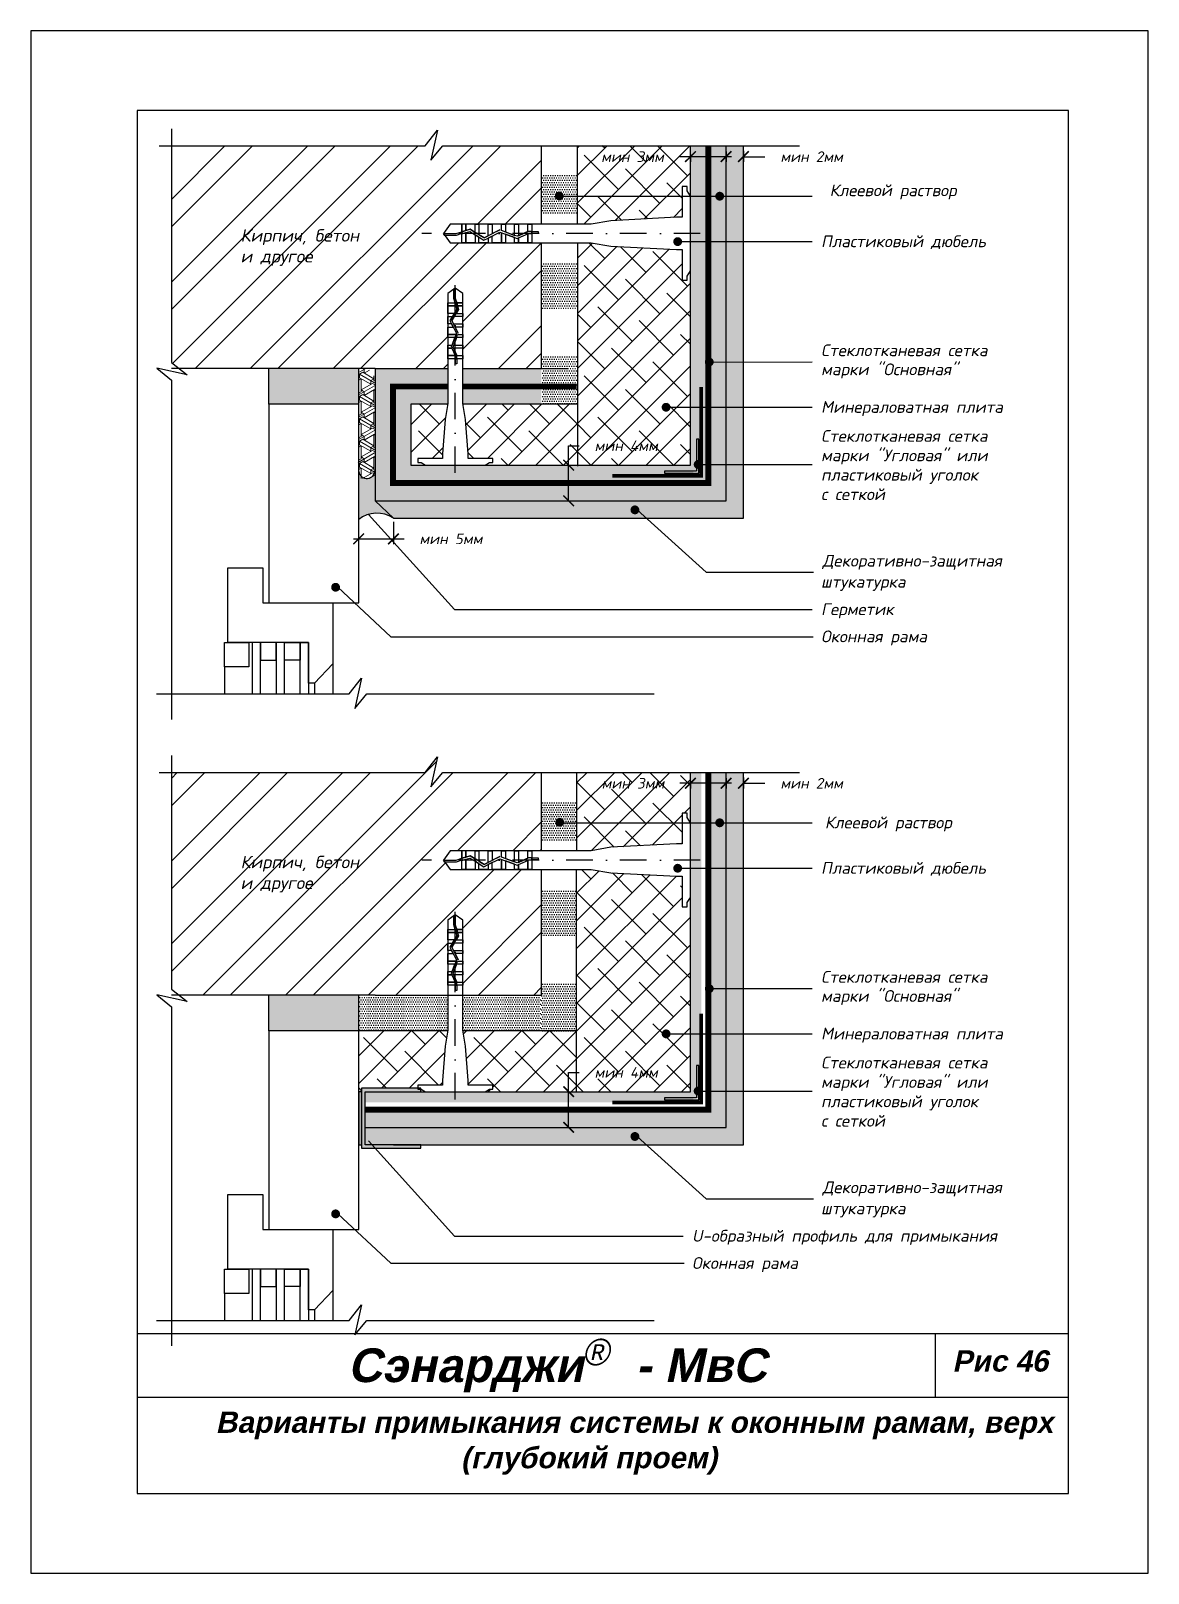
# Model space of a CAD drawing. Header units: inches. Extents: x 47 to 4151, y -1120 to 1902.
# Drawn here: x 1101.9 to 1311.9, y 274.6 to 564.6 of the extents above; entities that cross this region are included whole.
import ezdxf

# ---------------------------------------------------------------- set-up
doc = ezdxf.new("R2010")
doc.units = ezdxf.units.IN
doc.header["$LTSCALE"] = 10
doc.header["$MEASUREMENT"] = 0
doc.linetypes.add('DASHDOT', pattern=[1, 0.5, -0.25, 0, -0.25])
doc.linetypes.add('HIDDEN', pattern=[0.375, 0.25, -0.125])
doc.layers.add('dim', color=160, linetype='Continuous', lineweight=15)
doc.layers.add('Layer1', color=108, linetype='Continuous', lineweight=30)
for name, color, linetype in [('DUBEL', 142, 'Continuous'), ('hatch', 240, 'Continuous'), ('ndp', 242, 'Continuous'), ('ramka', 248, 'Continuous'), ('wind', 82, 'Continuous')]:
    doc.layers.add(name, color=color, linetype=linetype)
doc.layers.add('list', color=5, linetype='Continuous', plot=False)
doc.styles.add('ndp', font='ARIALBD.TTF', dxfattribs={"oblique": 12})
doc.styles.add('style2', font='romans.shx', dxfattribs={"oblique": 12})
doc.dimstyles.new('1', dxfattribs={"dimtxt": 2, "dimasz": 2, "dimexe": 1, "dimexo": 0.7, "dimgap": 2, "dimtad": 0, "dimtih": 1, "dimtoh": 1, "dimdec": 4, "dimzin": 0, "dimdsep": 46, "dimtxsty": 'style2', "dimblk": 'ARCHTICK', "dimcen": 1.5, "dimdle": 1, "dimadec": 0, "dimazin": 0, "dimtfac": 1, "dimtdec": 4, "dimtofl": 0, "dimtmove": 0, "dimatfit": 2, "dimldrblk": 'DOTSMALL', "dimfxl": 1, "dimtolj": 1, "dimtzin": 0, "dimarcsym": 0})
pattern_1 = [(0, (-59.78635, 1226.8149), (0.21875, 0.4375), [0, -0.4375])]
pattern_2 = [(50, (-59.7864, 1226.8149), (2.1035444, -0.1840363), [0.2199562, -2.4195183]), (355, (-59.7864, 1226.8149), (-0.406923, 2.205991), [0.175965, -1.9356146]), (100.4514, (-59.611, 1226.7996), (1.696623, 2.0219534), [0.186934, -2.056274]), (46.1842, (-59.7864, 1227.4014), (3.1299506, -0.485426), [0.329934, -3.6292774]), (96.6356, (-59.5255, 1227.361), (2.7411315, 2.8568436), [0.280401, -3.084411]), (351.1842, (-59.7864, 1227.4014), (2.741129, 2.856846), [0.2639474, -2.903422]), (21, (-59.493, 1227.2548), (1.7505788, -1.1807803), [0.2199562, -2.4195183]), (326, (-59.493, 1227.2548), (0.713583, 2.1266834), [0.175965, -1.9356146]), (71.4514, (-59.3472, 1227.1564), (2.4641624, 0.945901), [0.186934, -2.056274]), (37.5, (-59.78635, 1226.8149), (0.0356618, 0.97629425), [0, -1.9121526, 0, -1.9649421, 0, -1.9429465]), (7.5, (-59.7864, 1226.8149), (0.771517, 1.1567107), [0, -1.1203103, 0, -1.8681614, 0, -0.7405192]), (327.5, (-60.44036, 1226.8149), (1.56556743, -0.0661478), [0, -0.7331874, 0, -2.2875445, 0, -3.0353956]), (317.5, (-60.7336, 1226.8149), (1.7103389, 0.2935828), [0, -0.9531436, 0, -1.5191642, 0, -2.1555708])]
pattern_3 = [(45, (-205.641, -1.8365), (-2.592209, 2.592209), []), (135, (-205.641, -1.8365), (-7.776626, 2.592209), [9.164842, -5.498905])]

msp = doc.modelspace()

# ---------------------------------------------------------------- texts
at = {"layer": 'ndp', "oblique": 12}
for s, height, style, p in [('Клеевой раствор', 2.21386006, 'style2', (1251.982583, 533.516619)), ('Кирпич, бетон', 2.34619952, 'style2', (1141.259608, 524.972687)), ('Пластиковый дюбель', 2.21386006, 'style2', (1250.369179, 523.924499)), ('и другое', 2.3461995, 'style2', (1141.259608, 521.056547)), ('Стеклотканевая сетка', 2.21386006, 'style2', (1250.369179, 503.437795)), ('марки "Основная"', 2.21386006, 'style2', (1250.369179, 499.85345)), ('Минераловатная плита', 2.21386006, 'style2', (1250.369179, 492.78333)), ('Стеклотканевая сетка', 2.21386006, 'style2', (1250.369179, 487.33246)), ('марки "Угловая" или', 2.21386006, 'style2', (1250.369179, 483.681835)), ('пластиковый уголок', 2.21386006, 'style2', (1250.369179, 480.031209)), ('с сеткой', 2.2138601, 'style2', (1250.369179, 476.380583)), ('Декоративно-защитная', 2.21386006, 'style2', (1250.638338, 463.87193)), ('штукатурка', 2.2138601, 'style2', (1250.369179, 459.913829)), ('Герметик', 2.2138601, 'style2', (1250.369179, 454.757341)), ('Оконная рама', 2.21386006, 'style2', (1250.369179, 449.638955)), ('Клеевой раствор', 2.21386006, 'style2', (1251.093651, 414.659131)), ('Кирпич, бетон', 2.34619952, 'style2', (1141.259608, 407.15147)), ('Пластиковый дюбель', 2.21386006, 'style2', (1250.369179, 406.103282)), ('и другое', 2.3461995, 'style2', (1141.259608, 403.23533)), ('Стеклотканевая сетка', 2.21386006, 'style2', (1250.369179, 385.616578)), ('марки "Основная"', 2.21386006, 'style2', (1250.369179, 382.032233)), ('Минераловатная плита', 2.21386006, 'style2', (1250.369179, 374.962113)), ('Стеклотканевая сетка', 2.21386006, 'style2', (1250.369179, 369.511244)), ('марки "Угловая" или', 2.21386006, 'style2', (1250.369179, 365.860618)), ('пластиковый уголок', 2.21386006, 'style2', (1250.369179, 362.209992)), ('с сеткой', 2.2138601, 'style2', (1250.369179, 358.559366)), ('Декоративно-защитная', 2.21386006, 'style2', (1250.638338, 346.050714)), ('штукатурка', 2.2138601, 'style2', (1250.369179, 342.092612)), ('U-образный профиль для примыкания', 2.21386006, 'style2', (1226.116569, 336.936124)), ('Оконная рама', 2.21386006, 'style2', (1226.116569, 331.817738)), ('Сэнарджи    - МвС', 6.33260053, 'ndp', (1161.430429, 310.532706)), ('Рис 46', 4, 'ndp', (1275.05714, 312.510419)), ('Варианты примыкания системы к оконным рамам, верх', 4, 'ndp', (1136.589949, 300.992123)), ('(глубокий проем)', 4, 'ndp', (1182.663816, 294.330089))]:
    msp.add_text(s, height=height, dxfattribs=dict(at, style=style)).set_placement(p)
at = {"layer": 'ndp', "insert": (1205.493232, 318.67179), "char_height": 5, "attachment_point": 1, "style": 'style2'}
msp.add_mtext('{\\fCentury Gothic|b0|i0|c204|p32;®}', dxfattribs=at)

# ---------------------------------------------------------------- blocks, each defined once
blk = doc.blocks.new('_ArchTick')
at = {"layer": 'DUBEL', "color": 0, "const_width": 0.15}
blk.add_lwpolyline([(-0.5, -0.5), (0.5, 0.5)], dxfattribs=at)
blk = doc.blocks.new('*D93')
at = {"layer": 'Defpoints', "color": 0}
for p in [(1232.53, 542.61), (1225.83, 542.06), (1225.83, 540.95)]:
    blk.add_point(p, dxfattribs=at)
at = {"layer": 'dim', "color": 0, "lineweight": -2}
for p, q in [((1225.83, 540.95), (1223.83, 540.95)), ((1225.83, 541.36), (1225.83, 539.95)), ((1233.53, 540.95), (1225.83, 540.95)), ((1232.53, 541.91), (1232.53, 539.95))]:
    blk.add_line(p, q, dxfattribs=at)
at = {"layer": 'dim', "color": 0, "lineweight": -2, "xscale": 2, "yscale": 2, "zscale": 2, "rotation": 180}
blk.add_blockref('_ArchTick', (1225.83, 540.95), dxfattribs=at)
at = {"layer": 'dim', "color": 0, "lineweight": -2, "xscale": 2, "yscale": 2, "zscale": 2}
blk.add_blockref('_ArchTick', (1232.53, 540.95), dxfattribs=at)
at = {"layer": 'dim', "color": 0, "insert": (1214.94, 540.95), "char_height": 2, "attachment_point": 5, "style": 'style2'}
blk.add_mtext('\\A1;{\\fRomanS|b0|i0|c204|p2;мин }3{\\fRomanS|b0|i0|c204|p2;мм}', dxfattribs=at)
blk = doc.blocks.new('_DotSmall')
at = {"layer": 'DUBEL', "color": 0, "const_width": 0.5}
blk.add_lwpolyline([(-0.0625, 0, 1), (0.0625, 0, 1)], format="xyb", close=True, dxfattribs=at)
blk = doc.blocks.new('*D78')
at = {"layer": 'Defpoints', "color": 0}
for p in [(1232.53, 542.61), (1235.79, 542.72), (1235.79, 540.95)]:
    blk.add_point(p, dxfattribs=at)
at = {"layer": 'dim', "color": 0, "lineweight": -2}
for p, q in [((1232.53, 540.95), (1230.53, 540.95)), ((1232.53, 541.91), (1232.53, 539.95)), ((1235.79, 542.02), (1235.79, 539.95)), ((1235.79, 540.95), (1239.79, 540.95))]:
    blk.add_line(p, q, dxfattribs=at)
at = {"layer": 'dim', "color": 0, "lineweight": -2, "xscale": 2, "yscale": 2, "zscale": 2}
blk.add_blockref('_ArchTick', (1232.53, 540.95), dxfattribs=at)
at = {"layer": 'dim', "color": 0, "lineweight": -2, "xscale": 2, "yscale": 2, "zscale": 2, "rotation": 180}
blk.add_blockref('_ArchTick', (1235.79, 540.95), dxfattribs=at)
at = {"layer": 'dim', "color": 0, "insert": (1248.61, 540.95), "char_height": 2, "attachment_point": 5, "style": 'style2'}
blk.add_mtext('\\A1;{\\fRomanS|b0|i0|c204|p2;мин 2мм}', dxfattribs=at)
blk = doc.blocks.new('*D79')
at = {"layer": 'Defpoints', "color": 0}
for p in [(1169.99, 472.99), (1163.47, 468.48), (1169.99, 469.09)]:
    blk.add_point(p, dxfattribs=at)
at = {"layer": 'dim', "color": 0, "lineweight": -2}
for p, q in [((1163.47, 469.18), (1163.47, 470.09)), ((1169.99, 472.29), (1169.99, 468.09)), ((1162.47, 469.09), (1169.99, 469.09)), ((1169.99, 469.09), (1171.99, 469.09))]:
    blk.add_line(p, q, dxfattribs=at)
at = {"layer": 'dim', "color": 0, "lineweight": -2, "xscale": 2, "yscale": 2, "zscale": 2, "rotation": 180}
blk.add_blockref('_ArchTick', (1163.47, 469.09), dxfattribs=at)
at = {"layer": 'dim', "color": 0, "lineweight": -2, "xscale": 2, "yscale": 2, "zscale": 2}
blk.add_blockref('_ArchTick', (1169.99, 469.09), dxfattribs=at)
at = {"layer": 'dim', "color": 0, "insert": (1180.81, 469.09), "char_height": 2, "attachment_point": 5, "style": 'style2'}
blk.add_mtext('\\A1;{\\fRomanS|b0|i0|c204|p2;мин 5мм}', dxfattribs=at)
blk = doc.blocks.new('*D80')
at = {"layer": 'Defpoints', "color": 0}
for p in [(1225.83, 424.24), (1232.53, 424.79), (1225.83, 423.13)]:
    blk.add_point(p, dxfattribs=at)
at = {"layer": 'dim', "color": 0, "lineweight": -2}
for p, q in [((1225.83, 423.54), (1225.83, 422.13)), ((1232.53, 424.09), (1232.53, 422.13)), ((1225.83, 423.13), (1223.83, 423.13)), ((1233.53, 423.13), (1225.83, 423.13))]:
    blk.add_line(p, q, dxfattribs=at)
at = {"layer": 'dim', "color": 0, "lineweight": -2, "xscale": 2, "yscale": 2, "zscale": 2, "rotation": 180}
blk.add_blockref('_ArchTick', (1225.83, 423.13), dxfattribs=at)
at = {"layer": 'dim', "color": 0, "lineweight": -2, "xscale": 2, "yscale": 2, "zscale": 2}
blk.add_blockref('_ArchTick', (1232.53, 423.13), dxfattribs=at)
at = {"layer": 'dim', "color": 0, "insert": (1215.02, 423.13), "char_height": 2, "attachment_point": 5, "style": 'style2'}
blk.add_mtext('\\A1;{\\fRomanS|b0|i0|c204|p2;мин 3мм}', dxfattribs=at)
blk = doc.blocks.new('*D81')
at = {"layer": 'Defpoints', "color": 0}
for p in [(1232.53, 424.79), (1235.79, 424.9), (1235.79, 423.13)]:
    blk.add_point(p, dxfattribs=at)
at = {"layer": 'dim', "color": 0, "lineweight": -2}
for p, q in [((1232.53, 424.09), (1232.53, 422.13)), ((1235.79, 424.2), (1235.79, 422.13)), ((1232.53, 423.13), (1230.53, 423.13)), ((1235.79, 423.13), (1239.79, 423.13))]:
    blk.add_line(p, q, dxfattribs=at)
at = {"layer": 'dim', "color": 0, "lineweight": -2, "xscale": 2, "yscale": 2, "zscale": 2}
blk.add_blockref('_ArchTick', (1232.53, 423.13), dxfattribs=at)
at = {"layer": 'dim', "color": 0, "lineweight": -2, "xscale": 2, "yscale": 2, "zscale": 2, "rotation": 180}
blk.add_blockref('_ArchTick', (1235.79, 423.13), dxfattribs=at)
at = {"layer": 'dim', "color": 0, "insert": (1248.61, 423.13), "char_height": 2, "attachment_point": 5, "style": 'style2'}
blk.add_mtext('\\A1;{\\fRomanS|b0|i0|c204|p2;мин 2мм}', dxfattribs=at)
blk = doc.blocks.new('*D94')
at = {"layer": 'Defpoints', "color": 0}
for p in [(1173.26, 482.95), (1166.56, 476.25), (1202.93, 476.25)]:
    blk.add_point(p, dxfattribs=at)
at = {"layer": 'dim', "color": 0, "lineweight": -2}
for p, q in [((1202.93, 482.95), (1202.93, 486.59)), ((1202.93, 486.59), (1204.93, 486.59)), ((1173.96, 482.95), (1203.93, 482.95)), ((1202.93, 476.25), (1202.93, 483.95)), ((1167.26, 476.25), (1203.93, 476.25))]:
    blk.add_line(p, q, dxfattribs=at)
at = {"layer": 'dim', "color": 0, "lineweight": -2, "xscale": 2, "yscale": 2, "zscale": 2}
for p, rotation in [((1202.93, 482.95), 90), ((1202.93, 476.25), 270)]:
    blk.add_blockref('_ArchTick', p, dxfattribs=dict(at, rotation=rotation))
at = {"layer": 'dim', "color": 0, "insert": (1213.75, 486.59), "char_height": 2, "attachment_point": 5, "style": 'style2'}
blk.add_mtext('\\A1;{\\fRomanS|b0|i0|c204|p2;мин 4мм}', dxfattribs=at)
blk = doc.blocks.new('*D82')
at = {"layer": 'Defpoints', "color": 0}
for p in [(1173.26, 365.13), (1166.56, 358.43), (1202.93, 358.43)]:
    blk.add_point(p, dxfattribs=at)
at = {"layer": 'dim', "color": 0, "lineweight": -2}
for p, q in [((1202.93, 365.13), (1202.93, 368.77)), ((1202.93, 368.77), (1204.93, 368.77)), ((1202.93, 358.43), (1202.93, 366.13)), ((1173.96, 365.13), (1203.93, 365.13)), ((1167.26, 358.43), (1203.93, 358.43))]:
    blk.add_line(p, q, dxfattribs=at)
at = {"layer": 'dim', "color": 0, "lineweight": -2, "xscale": 2, "yscale": 2, "zscale": 2}
for p, rotation in [((1202.93, 365.13), 90), ((1202.93, 358.43), 270)]:
    blk.add_blockref('_ArchTick', p, dxfattribs=dict(at, rotation=rotation))
at = {"layer": 'dim', "color": 0, "insert": (1213.75, 368.77), "char_height": 2, "attachment_point": 5, "style": 'style2'}
blk.add_mtext('\\A1;{\\fRomanS|b0|i0|c204|p2;мин 4мм}', dxfattribs=at)

# ---------------------------------------------------------------- dimensions: what is measured, and where the dimension line sits
at = {"layer": 'dim'}
for base, p1, p2, text, picture, middle in [((1225.834858, 540.953752), (1232.533056, 542.60702), (1225.834858, 542.056529), '{\\fRomanS|b0|i0|c204|p2;мин }3{\\fRomanS|b0|i0|c204|p2;мм}', '*D93', (1214.936109, 540.953752)), ((1235.793602, 540.953752), (1232.533056, 542.60702), (1235.793602, 542.717238), '{\\fRomanS|b0|i0|c204|p2;мин 2мм}', '*D78', (1248.613223, 540.953752)), ((1169.986992, 469.094706), (1163.474896, 468.477921), (1169.986992, 472.989192), '{\\fRomanS|b0|i0|c204|p2;мин 5мм}', '*D79', (1180.806612, 469.094706)), ((1225.834858, 423.132535), (1232.533056, 424.785803), (1225.834858, 424.235312), '{\\fRomanS|b0|i0|c204|p2;мин 3мм}', '*D80', (1215.015237, 423.132535)), ((1235.793602, 423.132535), (1232.533056, 424.785803), (1235.793602, 424.896021), '{\\fRomanS|b0|i0|c204|p2;мин 2мм}', '*D81', (1248.613223, 423.132535))]:
    dim = msp.add_linear_dim(base=base, p1=p1, p2=p2, text=text, dimstyle='1', dxfattribs=at)
    dim.commit()
    dim.dimension.update_dxf_attribs({"geometry": picture, "text_midpoint": middle})
for base, p1, p2, picture, middle in [((1202.932396, 476.249739), (1173.257873, 482.947937), (1166.559675, 476.249739), '*D94', (1213.752017, 486.586594)), ((1202.932396, 358.428522), (1173.257873, 365.12672), (1166.559675, 358.428522), '*D82', (1213.752017, 368.765377))]:
    dim = msp.add_linear_dim(base=base, p1=p1, p2=p2, angle=90, text='{\\fRomanS|b0|i0|c204|p2;мин 4мм}', dimstyle='1', dxfattribs=at)
    dim.commit()
    dim.dimension.update_dxf_attribs({"geometry": picture, "text_midpoint": middle, "dimtype": 160})

# ---------------------------------------------------------------- hatches: boundary and pattern name
at = {"layer": 'dim'}
h = msp.add_hatch(dxfattribs=at)
h.set_pattern_fill('ESCHER', color=1, scale=3.5, angle=90, style=0)
h.set_pattern_definition([(150, (2680.0674, -493.0486), (9e-10, -4.2), [3.85, -0.35]), (270, (2680.0674, -493.0486), (3.637307, 2.1), [3.85, -0.35]), (30, (2680.0674, -493.0486), (9e-10, 4.2), [3.85, -0.35]), (150, (2680.0674, -492.6986), (9e-10, -4.2), [0.7, -3.5]), (30, (2680.0674, -492.6986), (9e-10, 4.2), [0.7, -3.5]), (150, (2679.7642, -493.2236), (9e-10, -4.2), [0.7, -3.5]), (270, (2679.7642, -493.2236), (3.637307, 2.1), [0.7, -3.5]), (30, (2680.3705, -493.2236), (9e-10, 4.2), [0.7, -3.5]), (270, (2680.3705, -493.2236), (3.637307, 2.1), [0.7, -3.5]), (150, (2680.0674, -494.4486), (9e-10, -4.2), [0.7, -3.5]), (30, (2680.0674, -494.4486), (9e-10, 4.2), [0.7, -3.5]), (150, (2681.2798, -492.3486), (9e-10, -4.2), [0.7, -3.5]), (270, (2681.2798, -492.3486), (3.637307, 2.1), [0.7, -3.5]), (30, (2678.855, -492.3486), (9e-10, 4.2), [0.7, -3.5]), (270, (2678.855, -492.3486), (3.637307, 2.1), [0.7, -3.5]), (90, (2679.461, -492.3486), (-3.637307, -2.1), [2.45, -1.75]), (90, (2680.6736, -492.3486), (-3.637307, -2.1), [2.45, -1.75]), (210, (2679.158, -492.8736), (-9e-10, -4.2), [2.45, -1.75]), (210, (2679.7642, -493.9236), (-9e-10, -4.2), [2.45, -1.75]), (330, (2680.3705, -493.9236), (3.637307, 2.1), [2.45, -1.75]), (330, (2680.9767, -492.8736), (3.637307, 2.1), [2.45, -1.75])])
h.paths.add_polyline_path([(1164.444422, 501.044442, 0.1245542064), (1163.787506, 500.657899), (1163.352579, 499.732373), (1163.348392, 480.467069), (1166.433171, 480.467069), (1166.433171, 499.527762), (1165.973002, 500.619942), (1164.971077, 501.044442)])
h = msp.add_hatch(color=1, dxfattribs=at)
h.paths.add_polyline_path([(1164.690317, 365.12672), (1175.175614, 365.12672), (1175.175614, 365.602072), (1174.591079, 365.602072), (1174.591079, 365.791665), (1164.025372, 365.791665), (1164.025372, 354.50303), (1166.581653, 354.50303), (1165.981578, 355.167975), (1164.690317, 355.167975)])
h.paths.add_polyline_path([(1175.175614, 355.167975), (1165.981578, 355.167975), (1166.581653, 354.50303), (1175.175614, 354.50303)], flags=17)
at = {"layer": 'hatch'}
h = msp.add_hatch(dxfattribs=at)
h.set_pattern_fill('ANSI32', color=256, scale=29.327494, style=0)
h.set_pattern_definition([(45, (-59.786, 1226.815), (-7.77663, 7.77663), []), (45, (-54.602, 1226.815), (-7.77663, 7.77663), [])])
h.paths.add_polyline_path([(1180.226651, 513.469483), (1180.226651, 515.22589), (1181.632869, 516.239466), (1183.039087, 515.22589), (1183.039087, 513.469483), (1183.039087, 512.881267), (1183.039087, 510.898039), (1183.039087, 508.914812), (1183.039087, 506.931584), (1183.039087, 504.948357), (1183.039087, 502.965129), (1183.039087, 501.092735), (1197.798396, 501.092735), (1197.798396, 524.755716), (1195.999501, 524.755716), (1195.264231, 524.755716), (1192.785197, 524.755716), (1190.306162, 524.755716), (1188.562398, 524.755716), (1186.083363, 524.755716), (1182.869058, 524.755716), (1180.67355, 524.755716), (1179.40658, 526.513488), (1180.67355, 528.271261), (1182.869058, 528.271261), (1183.604329, 528.271261), (1186.083363, 528.271261), (1188.562398, 528.271261), (1191.041432, 528.271261), (1193.520467, 528.271261), (1195.999501, 528.271261), (1197.798396, 528.271261), (1197.798396, 542.987813), (1179.264217, 542.987813), (1177.026029, 540.26428), (1178.264177, 545.9268), (1175.947906, 542.987813), (1128.265845, 542.987813), (1128.265845, 502.236877), (1129.717583, 501.092735), (1166.559675, 501.092735), (1180.226651, 501.092735), (1180.226651, 502.965129), (1180.226651, 503.553345), (1180.226651, 505.536573), (1180.226651, 507.5198), (1180.226651, 508.914812), (1180.226651, 510.898039)])
h.paths.add_polyline_path([(1180.226651, 395.648266), (1180.226651, 397.404673), (1181.632869, 398.418249), (1183.039087, 397.404673), (1183.039087, 395.648266), (1183.039087, 395.06005), (1183.039087, 393.076823), (1183.039087, 391.093595), (1183.039087, 389.110367), (1183.039087, 387.12714), (1183.039087, 385.143912), (1183.039087, 383.271518), (1197.798396, 383.271518), (1197.798396, 406.934499), (1195.999501, 406.934499), (1195.264231, 406.934499), (1192.785197, 406.934499), (1190.306162, 406.934499), (1188.562398, 406.934499), (1186.083363, 406.934499), (1182.869058, 406.934499), (1180.67355, 406.934499), (1179.40658, 408.692272), (1180.67355, 410.450044), (1182.869058, 410.450044), (1183.604329, 410.450044), (1186.083363, 410.450044), (1188.562398, 410.450044), (1191.041432, 410.450044), (1193.520467, 410.450044), (1195.999501, 410.450044), (1197.798396, 410.450044), (1197.798396, 425.166596), (1179.264217, 425.166596), (1177.026029, 422.443063), (1178.264177, 428.105583), (1175.947906, 425.166596), (1128.265845, 425.166596), (1128.265845, 384.41566), (1129.717583, 383.271518), (1166.559675, 383.271518), (1180.226651, 383.271518), (1180.226651, 385.143912), (1180.226651, 385.732128), (1180.226651, 387.715356), (1180.226651, 389.698583), (1180.226651, 391.093595), (1180.226651, 393.076823)])
h.paths.add_polyline_path([(1140.829045, 519.812606), (1157.866923, 519.563256), (1158.614973, 523.082555), (1141.577095, 523.331905)], flags=24)
h.paths.add_polyline_path([(1140.59197, 523.574787), (1169.416707, 523.24232), (1170.414107, 527.934719), (1141.58937, 528.267186)], flags=24)
h.paths.add_polyline_path([(1140.829045, 401.991389), (1157.866923, 401.742039), (1158.614973, 405.261338), (1141.577095, 405.510688)], flags=24)
h.paths.add_polyline_path([(1140.59197, 405.75357), (1169.416707, 405.421103), (1170.414107, 410.113502), (1141.58937, 410.445969)], flags=24)
h = msp.add_hatch(dxfattribs=at)
h.set_pattern_fill('DOTS', color=256, scale=7, style=0)
h.set_pattern_definition(pattern_1)
h.paths.add_polyline_path([(1232.533056, 542.987813), (1229.183957, 542.987813), (1229.183957, 479.598838), (1169.908774, 479.598838), (1169.908774, 497.743636), (1180.226651, 497.743636), (1180.226651, 501.092735), (1166.559675, 501.092735), (1166.559675, 482.032042, -0.0081524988), (1166.559675, 481.981383), (1166.559675, 476.249739), (1232.533056, 476.249739)])
h.paths.add_polyline_path([(1180.226651, 497.743636), (1169.908774, 497.743636), (1169.908774, 479.598838), (1229.183957, 479.598838), (1229.183957, 542.987813), (1225.834858, 542.987813), (1225.834858, 505.377911), (1225.834858, 482.947937), (1173.257873, 482.947937), (1173.257873, 494.394537), (1180.203704, 494.394537), (1180.226651, 494.529141)], flags=16)
h.paths.add_polyline_path([(1220.921396, 481.793518), (1226.989276, 481.793518), (1226.989276, 487.861399), (1227.374082, 487.861399), (1227.374082, 481.408712), (1220.921396, 481.408712)], flags=0)
h.paths.add_polyline_path([(1197.798396, 497.743636), (1183.039087, 497.743636), (1183.039087, 494.529141), (1183.062035, 494.394537), (1197.798396, 494.394537)], flags=16)
h.paths.add_polyline_path([(1197.798396, 501.092735), (1183.039087, 501.092735), (1183.039087, 497.743636), (1197.798396, 497.743636)], flags=16)
h = msp.add_hatch(dxfattribs=at)
h.set_pattern_fill('AR-CONC', color=256, scale=0.293275, style=0)
h.set_pattern_definition(pattern_2)
h.paths.add_polyline_path([(1235.793602, 542.987813), (1232.533056, 542.987813), (1232.533056, 476.249739), (1166.559675, 476.249739), (1169.986992, 472.989192), (1235.793602, 472.989192)])
at = {"layer": 'hatch', "lineweight": -2}
h = msp.add_hatch(dxfattribs=at)
h.set_pattern_fill('ANSI38', color=1, scale=29.327494, style=0)
h.set_pattern_definition(pattern_3)
h.paths.add_polyline_path([(1224.277386, 535.315726), (1225.240667, 535.315726), (1225.240667, 534.521569), (1225.834858, 533.538183), (1225.834858, 542.987813), (1204.560189, 542.987813), (1204.560189, 528.271261), (1207.146201, 528.271261), (1210.885333, 528.908712), (1223.205375, 529.551625), (1224.277386, 529.551625)])
h.paths.add_polyline_path([(1225.834858, 519.488794), (1225.240667, 518.505408), (1225.240667, 517.711251), (1224.277386, 517.711251), (1224.277386, 523.475352), (1223.205375, 523.475352), (1210.885333, 524.118265), (1207.146201, 524.755716), (1204.587893, 524.755716), (1204.587893, 482.947937), (1225.834858, 482.947937), (1225.834858, 493.833566), (1221.665951, 493.833566, -1), (1220.835753, 493.833566, -1), (1221.665951, 493.833566), (1225.834858, 493.833566), (1225.834858, 505.377911)])
h.paths.add_polyline_path([(1208.53736, 542.462951), (1223.334858, 542.462951), (1223.334858, 539.444554), (1208.53736, 539.444554)], flags=24)
h.paths.add_polyline_path([(1206.432396, 488.095792), (1221.071637, 488.095792), (1221.071637, 485.077395), (1206.432396, 485.077395)], flags=24)
h = msp.add_hatch(dxfattribs=at)
h.set_pattern_fill('DOTS', color=1, scale=7, angle=180, style=0)
h.set_pattern_definition([(180, (-205.4655, 116.1057), (-0.21875, -0.4375), [0, -0.4375])])
h.paths.add_polyline_path([(1204.538535, 503.578756), (1197.973814, 503.578756), (1197.973814, 501.213751), (1197.833695, 501.213751), (1197.833695, 494.515553), (1204.538535, 494.515553)])
h.paths.add_polyline_path([(1204.538535, 520.900062), (1197.973814, 520.900062), (1197.973814, 512.46534), (1204.538535, 512.46534)])
h.paths.add_polyline_path([(1204.607755, 537.603384), (1197.973814, 537.603384), (1197.973814, 530.072379), (1204.607755, 530.072379)])
at = {"layer": 'hatch'}
h = msp.add_hatch(dxfattribs=at)
h.set_pattern_fill('ESCHER', color=256, scale=3.5, style=0)
h.set_pattern_definition([(60, (-59.7864, 1226.815), (-4.2, -9e-10), [3.85, -0.35]), (180, (-59.7864, 1226.815), (2.1, -3.637307), [3.85, -0.35]), (300, (-59.7864, 1226.815), (4.2, -9e-10), [3.85, -0.35]), (60, (-59.4364, 1226.815), (-4.2, -9e-10), [0.7, -3.5]), (300, (-59.4364, 1226.815), (4.2, -9e-10), [0.7, -3.5]), (60, (-59.9614, 1227.118), (-4.2, -9e-10), [0.7, -3.5]), (180, (-59.9614, 1227.118), (2.1, -3.637307), [0.7, -3.5]), (300, (-59.9614, 1226.5118), (4.2, -9e-10), [0.7, -3.5]), (180, (-59.9614, 1226.5118), (2.1, -3.637307), [0.7, -3.5]), (60, (-61.1864, 1226.815), (-4.2, -9e-10), [0.7, -3.5]), (300, (-61.1864, 1226.815), (4.2, -9e-10), [0.7, -3.5]), (60, (-59.0864, 1225.6025), (-4.2, -9e-10), [0.7, -3.5]), (180, (-59.0864, 1225.6025), (2.1, -3.637307), [0.7, -3.5]), (300, (-59.0864, 1228.0273), (4.2, -9e-10), [0.7, -3.5]), (180, (-59.0864, 1228.0273), (2.1, -3.637307), [0.7, -3.5]), (0, (-59.0864, 1227.421), (-2.1, 3.637307), [2.45, -1.75]), (0, (-59.0864, 1226.2087), (-2.1, 3.637307), [2.45, -1.75]), (120, (-59.6114, 1227.7242), (-4.2, 9e-10), [2.45, -1.75]), (120, (-60.6614, 1227.118), (-4.2, 9e-10), [2.45, -1.75]), (240, (-60.6614, 1226.5118), (2.1, -3.637307), [2.45, -1.75]), (240, (-59.6114, 1225.9056), (2.1, -3.637307), [2.45, -1.75])])
h.paths.add_polyline_path([(1163.474896, 501.092735), (1146.592447, 501.092735), (1146.592447, 494.394537), (1155.033671, 494.394537), (1163.474896, 494.394537)])
h.paths.add_polyline_path([(1163.474896, 383.271518), (1146.592447, 383.271518), (1146.592447, 376.57332), (1155.033671, 376.57332), (1163.474896, 376.57332)])
at = {"layer": 'hatch', "lineweight": -2}
h = msp.add_hatch(dxfattribs=at)
h.set_pattern_fill('ANSI38', color=1, scale=29.327494, style=0)
h.set_pattern_definition(pattern_3)
h.paths.add_polyline_path([(1204.587893, 494.394537), (1183.062035, 494.394537), (1183.549048, 491.537836), (1184.063379, 485.051523), (1184.063379, 484.193914), (1188.674659, 484.193914), (1188.674659, 483.423289), (1188.039334, 483.423289), (1187.252625, 482.947937), (1204.587893, 482.947937)])
h.paths.add_polyline_path([(1179.71669, 491.537836), (1180.203704, 494.394537), (1173.257873, 494.394537), (1173.257873, 482.947937), (1176.013113, 482.947937), (1175.226405, 483.423289), (1174.591079, 483.423289), (1174.591079, 484.193914), (1179.20236, 484.193914), (1179.20236, 485.051523)])
at = {"layer": 'hatch'}
msp.add_hatch(color=256, dxfattribs=at).paths.add_polyline_path([(1163.474896, 472.723124, -0.3259064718), (1169.986992, 472.989192), (1166.559675, 476.249739), (1166.559675, 481.981383, -0.9112596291), (1163.474896, 481.744969)])
h = msp.add_hatch(dxfattribs=at)
h.set_pattern_fill('DOTS', color=256, scale=7, style=0)
h.set_pattern_definition(pattern_1)
h.paths.add_polyline_path([(1232.533056, 425.166596), (1229.183957, 425.166596), (1229.183957, 361.777621), (1164.690317, 361.777621), (1164.690317, 358.428522), (1232.533056, 358.428522)])
h.paths.add_polyline_path([(1227.849564, 425.166596), (1225.834858, 425.166596), (1225.834858, 387.556694), (1225.834858, 365.12672), (1173.257873, 365.12672), (1164.690317, 365.12672), (1164.690317, 363.112014), (1211.123613, 363.112014), (1227.849564, 363.112014), (1227.849564, 379.837965)], flags=17)
h.paths.add_polyline_path([(1227.374082, 370.040182), (1227.374082, 363.587495), (1220.921396, 363.587495), (1220.921396, 363.972301), (1226.989276, 363.972301), (1226.989276, 370.040182)], flags=16)
h = msp.add_hatch(dxfattribs=at)
h.set_pattern_fill('AR-CONC', color=256, scale=0.293275, style=0)
h.set_pattern_definition(pattern_2)
h.paths.add_polyline_path([(1235.793602, 425.166596), (1232.533056, 425.166596), (1232.533056, 358.428522), (1164.690317, 358.428522), (1164.690317, 355.167975), (1175.175614, 355.167975), (1235.793602, 355.167975)])
at = {"layer": 'hatch', "lineweight": -2}
h = msp.add_hatch(dxfattribs=at)
h.set_pattern_fill('ANSI38', color=1, scale=29.327494, style=0)
h.set_pattern_definition(pattern_3)
h.paths.add_polyline_path([(1224.277386, 417.494509), (1225.240667, 417.494509), (1225.240667, 416.700352), (1225.834858, 415.716966), (1225.834858, 425.166596), (1204.432337, 425.166596), (1204.432337, 410.450044), (1207.146201, 410.450044), (1210.885333, 411.087495), (1223.205375, 411.730409), (1224.277386, 411.730409)])
h.paths.add_polyline_path([(1208.695616, 424.641734), (1223.334858, 424.641734), (1223.334858, 421.623337), (1208.695616, 421.623337)], flags=24)
h = msp.add_hatch(dxfattribs=at)
h.set_pattern_fill('DOTS', color=1, scale=7, angle=180, style=0)
h.set_pattern_definition([(180, (-205.64094, -1.83652), (-0.21875, -0.4375), [0, -0.4375])])
h.paths.add_polyline_path([(1204.363116, 385.636524), (1197.798396, 385.636524), (1197.798396, 383.271518), (1197.658276, 383.271518), (1197.658276, 376.57332), (1204.363116, 376.57332)])
h.paths.add_polyline_path([(1204.363116, 402.95783), (1197.798396, 402.95783), (1197.798396, 394.523108), (1204.363116, 394.523108)])
h.paths.add_polyline_path([(1204.432337, 419.661152), (1197.798396, 419.661152), (1197.798396, 412.130147), (1204.432337, 412.130147)])
h = msp.add_hatch(dxfattribs=at)
h.set_pattern_fill('ANSI38', color=1, scale=29.327494, style=0)
h.set_pattern_definition(pattern_3)
h.paths.add_polyline_path([(1180.203704, 376.57332), (1163.474896, 376.57332), (1163.474896, 365.12672), (1164.025372, 365.12672), (1164.025372, 365.791665), (1174.591079, 365.791665), (1174.591079, 366.372697), (1179.20236, 366.372697), (1179.20236, 367.230306), (1179.71669, 373.716619)])
h.paths.add_polyline_path([(1204.363116, 376.57332), (1183.062035, 376.57332), (1183.549048, 373.716619), (1184.063379, 367.230306), (1184.063379, 366.372697), (1188.674659, 366.372697), (1188.674659, 365.602072), (1188.039334, 365.602072), (1187.252625, 365.12672), (1204.363116, 365.12672)])
h.paths.add_polyline_path([(1225.834858, 376.012349), (1221.665951, 376.012349, -1), (1220.835753, 376.012349, -1), (1221.665951, 376.012349), (1225.834858, 376.012349), (1225.834858, 387.556694), (1225.834858, 401.667577), (1225.240667, 400.684191), (1225.240667, 399.890034), (1224.277386, 399.890034), (1224.277386, 405.654135), (1223.205375, 405.654135), (1210.885333, 406.297048), (1207.146201, 406.934499), (1204.363116, 406.934499), (1204.363116, 365.12672), (1225.834858, 365.12672)])
h.paths.add_polyline_path([(1206.432396, 370.274575), (1221.071637, 370.274575), (1221.071637, 367.256178), (1206.432396, 367.256178)], flags=24)
at = {"layer": 'hatch'}
h = msp.add_hatch(dxfattribs=at)
h.set_pattern_fill('DOTS', color=256, scale=7, style=0)
h.set_pattern_definition(pattern_1)
h.paths.add_polyline_path([(1197.798396, 376.57332), (1197.798396, 383.271518), (1183.039087, 383.271518), (1183.039087, 376.707924), (1183.062035, 376.57332)])
h.paths.add_polyline_path([(1180.203704, 376.57332), (1180.226651, 376.707924), (1180.226651, 383.271518), (1166.559675, 383.271518), (1163.474896, 383.271518), (1163.474896, 376.57332)])
at = {"layer": 'Layer1'}
h = msp.add_hatch(color=256, dxfattribs=at)
h.paths.add_polyline_path([(1226.375476, 481.611108, 0.1280229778), (1226.428162, 481.408712), (1220.921396, 481.408712), (1220.921396, 481.793518), (1226.417703, 481.793518, 0.1142364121)])
h.paths.add_polyline_path([(1227.374082, 481.408712), (1227.249642, 481.408712), (1227.170397, 481.44365, 0.104186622), (1227.205673, 481.611108, 0.2745093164), (1226.989276, 481.975559), (1226.989276, 487.861399), (1227.374082, 487.861399)])
h = msp.add_hatch(color=256, dxfattribs=at)
h.paths.add_polyline_path([(1226.375476, 363.789891, 0.1280229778), (1226.428162, 363.587495), (1220.921396, 363.587495), (1220.921396, 363.972301), (1226.417703, 363.972301, 0.1142364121)])
h.paths.add_polyline_path([(1227.374082, 363.587495), (1227.249642, 363.587495), (1227.170397, 363.622433, 0.104186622), (1227.205673, 363.789891, 0.2745093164), (1226.989276, 364.154342), (1226.989276, 370.040182), (1227.374082, 370.040182)])

# ---------------------------------------------------------------- linework, layer by layer
at = {"layer": 'DUBEL', "linetype": 'DASHDOT'}
for p, q in [((1227.677506, 526.513488), (1175.337285, 526.513488)), ((1181.632869, 481.473818), (1181.632869, 517.733838)), ((1227.677506, 408.692272), (1175.337285, 408.692272)), ((1181.632869, 363.652602), (1181.632869, 399.912621))]:
    msp.add_line(p, q, dxfattribs=at)
at = {"layer": 'DUBEL', "linetype": 'HIDDEN'}
for points in [[(1180.226651, 497.743636, 1.10693, 1.10693, 0), (1169.908774, 497.743636, 1.10693, 1.10693, 0), (1169.908774, 497.743636, 1.10693, 1.10693, 0), (1169.908774, 479.598838, 1.10693, 1.10693, 0), (1229.183957, 479.598838, 1.10693, 1.10693, 0), (1229.183957, 479.598838, 1.10693, 1.10693, 0), (1229.183957, 479.598838, 1.10693, 1.10693, 0), (1229.183957, 479.598838, 1.10693, 1.10693, 0), (1229.183957, 542.987813, 0, 0, 0)], [(1204.435757, 497.743636, 1.10693, 1.10693, 0), (1204.435757, 497.743636, 1.10693, 1.10693, 0), (1183.039087, 497.743636, 1.10693, 1.10693, 0)], [(1164.690317, 361.777621, 1.10693, 1.10693, 0), (1164.690317, 361.777621, 1.10693, 1.10693, 0), (1164.690317, 361.777621, 1.10693, 1.10693, 0), (1164.690317, 361.777621, 1.10693, 1.10693, 0), (1164.690317, 361.777621, 1.10693, 1.10693, 0), (1229.183957, 361.777621, 1.10693, 1.10693, 0), (1229.183957, 361.777621, 1.10693, 1.10693, 0), (1229.183957, 361.777621, 1.10693, 1.10693, 0), (1229.183957, 361.777621, 1.10693, 1.10693, 0), (1229.183957, 425.166596, 0, 0, 0)]]:
    msp.add_lwpolyline(points, format="xyseb", dxfattribs=at)
at = {"layer": 'DUBEL'}
for points in [[(1223.205375, 523.475352), (1224.277386, 523.475352), (1224.277386, 517.711251), (1225.240667, 517.711251), (1225.240667, 518.505408), (1225.834858, 519.488794), (1225.834858, 533.538183), (1225.240667, 534.521569), (1225.240667, 535.315726), (1224.277386, 535.315726), (1224.277386, 529.551625), (1223.205375, 529.551625), (1210.885333, 528.908712), (1207.146201, 528.271261), (1195.999501, 528.271261), (1195.999501, 526.904967), (1197.217117, 526.904967), (1197.217117, 526.531841), (1195.999501, 526.531841), (1195.999501, 526.904967), (1195.999501, 524.755716), (1195.264231, 524.755716), (1195.264231, 526.457156), (1195.430866, 526.531841), (1195.999501, 526.513488), (1195.999501, 526.904967), (1195.351073, 526.904967), (1195.264231, 526.866045), (1195.264231, 528.271261), (1195.999501, 528.271261), (1193.520467, 528.271261), (1193.520467, 526.084498), (1195.264231, 526.866045), (1193.271787, 525.973041), (1192.785197, 526.15144), (1192.785197, 528.271261), (1193.520467, 528.271261), (1191.041432, 528.271261), (1191.041432, 526.79076), (1192.785197, 526.15144), (1190.306162, 527.060333), (1190.306162, 528.271261), (1191.041432, 528.271261), (1188.562398, 528.271261), (1188.562398, 526.513488), (1189.999784, 527.172661), (1187.827127, 526.072281), (1187.827127, 528.271261), (1188.562398, 528.271261), (1186.083363, 528.271261), (1186.083363, 526.513488), (1186.083363, 526.256903), (1187.031529, 525.669336), (1187.827127, 526.072281), (1187.031529, 525.669336), (1185.348093, 526.712541), (1185.348093, 528.271261), (1186.083363, 528.271261), (1183.604329, 528.271261), (1183.604329, 527.056783), (1184.408892, 527.294552), (1185.348093, 526.712541), (1184.408892, 527.294552), (1183.604329, 527.056783), (1183.604329, 528.271261), (1182.869058, 528.271261), (1182.869058, 526.839492), (1183.604329, 527.056783), (1182.869058, 526.839492), (1182.869058, 528.271261), (1180.67355, 528.271261), (1179.40658, 526.513488), (1181.765926, 526.513488), (1182.869058, 526.839492), (1182.869058, 526.513488), (1181.819906, 526.140362), (1179.675522, 526.140362), (1179.40658, 526.513488), (1180.67355, 524.755716), (1182.869058, 524.755716), (1182.869058, 526.450413), (1183.604329, 526.667704), (1183.604329, 524.755716), (1183.604329, 526.513488), (1183.604329, 526.667704), (1184.354389, 526.889366), (1185.348093, 526.27358), (1185.348093, 524.755716), (1182.869058, 524.755716), (1186.083363, 524.755716), (1186.083363, 525.817942), (1185.348093, 526.27358), (1187.01314, 525.241771), (1187.827127, 525.654029), (1187.827127, 524.755716), (1186.083363, 524.755716), (1188.562398, 524.755716), (1188.562398, 526.026419), (1187.827127, 525.654029), (1190.023652, 526.766497), (1191.041432, 526.393346), (1191.041432, 524.755716), (1188.562398, 524.755716), (1190.306162, 524.755716), (1190.306162, 526.513488), (1190.306162, 526.66292), (1190.306162, 524.755716), (1192.785197, 524.755716), (1192.785197, 525.754027), (1191.041432, 526.393346), (1193.285871, 525.570464), (1193.520467, 525.675609), (1193.520467, 524.755716), (1193.520467, 525.675609), (1195.264231, 526.457156), (1195.264231, 524.755716), (1192.785197, 524.755716), (1195.999501, 524.755716), (1207.146201, 524.755716), (1210.885333, 524.118265), (1223.205375, 523.475352)], [(1179.20236, 485.051523), (1179.20236, 484.193914), (1174.591079, 484.193914), (1174.591079, 483.423289), (1175.226405, 483.423289), (1176.013113, 482.947937), (1187.252625, 482.947937), (1188.039334, 483.423289), (1188.674659, 483.423289), (1188.674659, 484.193914), (1184.063379, 484.193914), (1184.063379, 485.051523), (1183.549048, 491.537836), (1183.039087, 494.529141), (1183.039087, 502.965129), (1181.946052, 502.965129), (1181.946052, 501.991037), (1181.647551, 501.991037), (1181.647551, 502.965129), (1181.946052, 502.965129), (1180.226651, 502.965129), (1180.226651, 503.553345), (1181.587803, 503.553345), (1181.647551, 503.420037), (1181.632869, 502.965129), (1181.946052, 502.965129), (1181.946052, 503.483872), (1181.914914, 503.553345), (1183.039087, 503.553345), (1183.039087, 502.965129), (1183.039087, 504.948357), (1181.289677, 504.948357), (1181.914914, 503.553345), (1181.200511, 505.1473), (1181.343231, 505.536573), (1183.039087, 505.536573), (1183.039087, 504.948357), (1183.039087, 506.931584), (1181.854686, 506.931584), (1181.343231, 505.536573), (1182.070345, 507.5198), (1183.039087, 507.5198), (1183.039087, 506.931584), (1183.039087, 508.914812), (1181.632869, 508.914812), (1182.160207, 507.764903), (1181.279903, 509.503028), (1183.039087, 509.503028), (1183.039087, 508.914812), (1183.039087, 510.898039), (1181.632869, 510.898039), (1181.427601, 510.898039), (1180.957547, 510.139507), (1181.279903, 509.503028), (1180.957547, 510.139507), (1181.792111, 511.486256), (1183.039087, 511.486256), (1183.039087, 510.898039), (1183.039087, 512.881267), (1182.067505, 512.881267), (1182.25772, 512.237616), (1181.792111, 511.486256), (1182.25772, 512.237616), (1182.067505, 512.881267), (1183.039087, 512.881267), (1183.039087, 513.469483), (1181.893672, 513.469483), (1182.067505, 512.881267), (1181.893672, 513.469483), (1183.039087, 513.469483), (1183.039087, 515.22589), (1181.632869, 516.239466), (1181.632869, 514.351989), (1181.893672, 513.469483), (1181.632869, 513.469483), (1181.334368, 514.308805), (1181.334368, 516.024312), (1181.632869, 516.239466), (1180.226651, 515.22589), (1180.226651, 513.469483), (1181.582409, 513.469483), (1181.756242, 512.881267), (1180.226651, 512.881267), (1181.632869, 512.881267), (1181.756242, 512.881267), (1181.933571, 512.281219), (1181.440942, 511.486256), (1180.226651, 511.486256), (1180.226651, 513.469483), (1180.226651, 510.898039), (1181.076432, 510.898039), (1181.440942, 511.486256), (1180.615495, 510.154218), (1180.945301, 509.503028), (1180.226651, 509.503028), (1180.226651, 510.898039), (1180.226651, 508.914812), (1181.243214, 508.914812), (1180.945301, 509.503028), (1181.835276, 507.745808), (1181.536755, 506.931584), (1180.226651, 506.931584), (1180.226651, 508.914812), (1180.226651, 507.5198), (1181.632869, 507.5198), (1181.752414, 507.5198), (1180.226651, 507.5198), (1180.226651, 505.536573), (1181.0253, 505.536573), (1181.536755, 506.931584), (1180.87845, 505.136033), (1180.962566, 504.948357), (1180.226651, 504.948357), (1180.962566, 504.948357), (1181.587803, 503.553345), (1180.226651, 503.553345), (1180.226651, 505.536573), (1180.226651, 502.965129), (1180.226651, 494.529141), (1179.71669, 491.537836), (1179.20236, 485.051523)], [(1223.205375, 405.654135), (1224.277386, 405.654135), (1224.277386, 399.890034), (1225.240667, 399.890034), (1225.240667, 400.684191), (1225.834858, 401.667577), (1225.834858, 415.716966), (1225.240667, 416.700352), (1225.240667, 417.494509), (1224.277386, 417.494509), (1224.277386, 411.730409), (1223.205375, 411.730409), (1210.885333, 411.087495), (1207.146201, 410.450044), (1195.999501, 410.450044), (1195.999501, 409.08375), (1197.217117, 409.08375), (1197.217117, 408.710624), (1195.999501, 408.710624), (1195.999501, 409.08375), (1195.999501, 406.934499), (1195.264231, 406.934499), (1195.264231, 408.635939), (1195.430866, 408.710624), (1195.999501, 408.692272), (1195.999501, 409.08375), (1195.351073, 409.08375), (1195.264231, 409.044828), (1195.264231, 410.450044), (1195.999501, 410.450044), (1193.520467, 410.450044), (1193.520467, 408.263281), (1195.264231, 409.044828), (1193.271787, 408.151824), (1192.785197, 408.330224), (1192.785197, 410.450044), (1193.520467, 410.450044), (1191.041432, 410.450044), (1191.041432, 408.969543), (1192.785197, 408.330224), (1190.306162, 409.239116), (1190.306162, 410.450044), (1191.041432, 410.450044), (1188.562398, 410.450044), (1188.562398, 408.692272), (1189.999784, 409.351444), (1187.827127, 408.251064), (1187.827127, 410.450044), (1188.562398, 410.450044), (1186.083363, 410.450044), (1186.083363, 408.692272), (1186.083363, 408.435686), (1187.031529, 407.848119), (1187.827127, 408.251064), (1187.031529, 407.848119), (1185.348093, 408.891324), (1185.348093, 410.450044), (1186.083363, 410.450044), (1183.604329, 410.450044), (1183.604329, 409.235566), (1184.408892, 409.473335), (1185.348093, 408.891324), (1184.408892, 409.473335), (1183.604329, 409.235566), (1183.604329, 410.450044), (1182.869058, 410.450044), (1182.869058, 409.018275), (1183.604329, 409.235566), (1182.869058, 409.018275), (1182.869058, 410.450044), (1180.67355, 410.450044), (1179.40658, 408.692272), (1181.765926, 408.692272), (1182.869058, 409.018275), (1182.869058, 408.692272), (1181.819906, 408.319145), (1179.675522, 408.319145), (1179.40658, 408.692272), (1180.67355, 406.934499), (1182.869058, 406.934499), (1182.869058, 408.629197), (1183.604329, 408.846488), (1183.604329, 406.934499), (1183.604329, 408.692272), (1183.604329, 408.846488), (1184.354389, 409.068149), (1185.348093, 408.452363), (1185.348093, 406.934499), (1182.869058, 406.934499), (1186.083363, 406.934499), (1186.083363, 407.996725), (1185.348093, 408.452363), (1187.01314, 407.420554), (1187.827127, 407.832812), (1187.827127, 406.934499), (1186.083363, 406.934499), (1188.562398, 406.934499), (1188.562398, 408.205202), (1187.827127, 407.832812), (1190.023652, 408.94528), (1191.041432, 408.572129), (1191.041432, 406.934499), (1188.562398, 406.934499), (1190.306162, 406.934499), (1190.306162, 408.692272), (1190.306162, 408.841703), (1190.306162, 406.934499), (1192.785197, 406.934499), (1192.785197, 407.93281), (1191.041432, 408.572129), (1193.285871, 407.749247), (1193.520467, 407.854392), (1193.520467, 406.934499), (1193.520467, 407.854392), (1195.264231, 408.635939), (1195.264231, 406.934499), (1192.785197, 406.934499), (1195.999501, 406.934499), (1207.146201, 406.934499), (1210.885333, 406.297048), (1223.205375, 405.654135)], [(1179.20236, 367.230306), (1179.20236, 366.372697), (1174.591079, 366.372697), (1174.591079, 365.602072), (1175.226405, 365.602072), (1176.013113, 365.12672), (1187.252625, 365.12672), (1188.039334, 365.602072), (1188.674659, 365.602072), (1188.674659, 366.372697), (1184.063379, 366.372697), (1184.063379, 367.230306), (1183.549048, 373.716619), (1183.039087, 376.707924), (1183.039087, 385.143912), (1181.946052, 385.143912), (1181.946052, 384.16982), (1181.647551, 384.16982), (1181.647551, 385.143912), (1181.946052, 385.143912), (1180.226651, 385.143912), (1180.226651, 385.732128), (1181.587803, 385.732128), (1181.647551, 385.59882), (1181.632869, 385.143912), (1181.946052, 385.143912), (1181.946052, 385.662655), (1181.914914, 385.732128), (1183.039087, 385.732128), (1183.039087, 385.143912), (1183.039087, 387.12714), (1181.289677, 387.12714), (1181.914914, 385.732128), (1181.200511, 387.326083), (1181.343231, 387.715356), (1183.039087, 387.715356), (1183.039087, 387.12714), (1183.039087, 389.110367), (1181.854686, 389.110367), (1181.343231, 387.715356), (1182.070345, 389.698583), (1183.039087, 389.698583), (1183.039087, 389.110367), (1183.039087, 391.093595), (1181.632869, 391.093595), (1182.160207, 389.943686), (1181.279903, 391.681811), (1183.039087, 391.681811), (1183.039087, 391.093595), (1183.039087, 393.076823), (1181.632869, 393.076823), (1181.427601, 393.076823), (1180.957547, 392.31829), (1181.279903, 391.681811), (1180.957547, 392.31829), (1181.792111, 393.665039), (1183.039087, 393.665039), (1183.039087, 393.076823), (1183.039087, 395.06005), (1182.067505, 395.06005), (1182.25772, 394.416399), (1181.792111, 393.665039), (1182.25772, 394.416399), (1182.067505, 395.06005), (1183.039087, 395.06005), (1183.039087, 395.648266), (1181.893672, 395.648266), (1182.067505, 395.06005), (1181.893672, 395.648266), (1183.039087, 395.648266), (1183.039087, 397.404673), (1181.632869, 398.418249), (1181.632869, 396.530772), (1181.893672, 395.648266), (1181.632869, 395.648266), (1181.334368, 396.487588), (1181.334368, 398.203095), (1181.632869, 398.418249), (1180.226651, 397.404673), (1180.226651, 395.648266), (1181.582409, 395.648266), (1181.756242, 395.06005), (1180.226651, 395.06005), (1181.632869, 395.06005), (1181.756242, 395.06005), (1181.933571, 394.460002), (1181.440942, 393.665039), (1180.226651, 393.665039), (1180.226651, 395.648266), (1180.226651, 393.076823), (1181.076432, 393.076823), (1181.440942, 393.665039), (1180.615495, 392.333001), (1180.945301, 391.681811), (1180.226651, 391.681811), (1180.226651, 393.076823), (1180.226651, 391.093595), (1181.243214, 391.093595), (1180.945301, 391.681811), (1181.835276, 389.924591), (1181.536755, 389.110367), (1180.226651, 389.110367), (1180.226651, 391.093595), (1180.226651, 389.698583), (1181.632869, 389.698583), (1181.752414, 389.698583), (1180.226651, 389.698583), (1180.226651, 387.715356), (1181.0253, 387.715356), (1181.536755, 389.110367), (1180.87845, 387.314817), (1180.962566, 387.12714), (1180.226651, 387.12714), (1180.962566, 387.12714), (1181.587803, 385.732128), (1180.226651, 385.732128), (1180.226651, 387.715356), (1180.226651, 385.143912), (1180.226651, 376.707924), (1179.71669, 373.716619), (1179.20236, 367.230306)]]:
    msp.add_lwpolyline(points, close=True, dxfattribs=at)
at = {"layer": 'hatch', "color": 142, "lineweight": 0}
for p, q in [((1207.146201, 524.755716), (1204.587893, 524.755716)), ((1210.885333, 524.118265), (1207.146201, 524.755716)), ((1223.205375, 523.475352), (1210.885333, 524.118265)), ((1224.277386, 523.475352), (1223.205375, 523.475352)), ((1224.277386, 517.711251), (1224.277386, 523.475352)), ((1225.834858, 519.488794), (1225.240667, 518.505408)), ((1225.240667, 517.711251), (1224.277386, 517.711251)), ((1225.240667, 518.505408), (1225.240667, 517.711251)), ((1179.71669, 491.537836), (1180.203704, 494.394537)), ((1183.062035, 494.394537), (1183.549048, 491.537836)), ((1179.20236, 485.051523), (1179.71669, 491.537836)), ((1183.549048, 491.537836), (1184.063379, 485.051523)), ((1179.20236, 484.193914), (1179.20236, 485.051523)), ((1184.063379, 485.051523), (1184.063379, 484.193914)), ((1174.591079, 483.423289), (1174.591079, 484.193914)), ((1174.591079, 484.193914), (1179.20236, 484.193914)), ((1175.226405, 483.423289), (1174.591079, 483.423289)), ((1176.013113, 482.947937), (1175.226405, 483.423289)), ((1184.063379, 484.193914), (1188.674659, 484.193914)), ((1188.039334, 483.423289), (1187.252625, 482.947937)), ((1188.674659, 483.423289), (1188.039334, 483.423289)), ((1188.674659, 484.193914), (1188.674659, 483.423289))]:
    msp.add_line(p, q, dxfattribs=at)
at = {"layer": 'hatch', "color": 108, "lineweight": 0}
for p, q in [((1204.587893, 524.755716), (1204.587893, 482.947937)), ((1225.834858, 505.377911), (1225.834858, 519.488794)), ((1225.834858, 493.833566), (1225.834858, 505.377911)), ((1180.203704, 494.394537), (1173.257873, 494.394537)), ((1173.257873, 494.394537), (1173.257873, 482.947937)), ((1204.587893, 494.394537), (1183.062035, 494.394537)), ((1204.587893, 482.947937), (1204.587893, 494.394537)), ((1225.834858, 482.947937), (1225.834858, 493.833566)), ((1173.257873, 482.947937), (1176.013113, 482.947937)), ((1187.252625, 482.947937), (1204.587893, 482.947937)), ((1204.587893, 482.947937), (1225.834858, 482.947937))]:
    msp.add_line(p, q, dxfattribs=at)
at = {"layer": 'hatch'}
msp.add_line((1183.208462, 501.092735), (1202.723701, 501.092735), dxfattribs=at)
at = {"layer": 'hatch', "color": 242, "lineweight": 0}
for p, q in [((1221.665951, 493.833566), (1225.834858, 493.833566)), ((1225.834858, 493.833566), (1221.665951, 493.833566))]:
    msp.add_line(p, q, dxfattribs=at)
at = {"layer": 'hatch'}
for points in [[(1128.265845, 546.183789), (1128.265845, 502.236877), (1131.204833, 499.920606), (1125.542313, 501.158754), (1128.265845, 498.920566), (1128.265845, 435.149247)], [(1125.971815, 542.987813), (1175.947906, 542.987813), (1178.264177, 545.9268), (1177.026029, 540.26428), (1179.264217, 542.987813), (1246.33589, 542.987813)], [(1125.490721, 439.940608), (1161.689419, 439.940608), (1164.00569, 442.879596), (1162.767543, 437.217076), (1165.00573, 439.940608), (1218.992575, 439.940608)], [(1128.265845, 428.362572), (1128.265845, 384.41566), (1131.204833, 382.099389), (1125.542313, 383.337537), (1128.265845, 381.099349), (1128.265845, 317.32803)], [(1125.971815, 425.166596), (1175.947906, 425.166596), (1178.264177, 428.105583), (1177.026029, 422.443063), (1179.264217, 425.166596), (1246.33589, 425.166596)], [(1125.490721, 322.119391), (1161.689419, 322.119391), (1164.00569, 325.058379), (1162.767543, 319.395859), (1165.00573, 322.119391), (1218.992575, 322.119391)]]:
    msp.add_lwpolyline(points, dxfattribs=at)
at = {"layer": 'hatch', "color": 242, "lineweight": 0}
for start, end in [(0, 180), (180, 0)]:
    msp.add_arc((1221.250852, 493.833566), 0.415099, start, end, dxfattribs=at)
at = {"layer": 'Layer1'}
for p, q in [((1197.798396, 542.987813), (1197.798396, 528.271261)), ((1204.560189, 542.986216), (1204.560189, 528.269665)), ((1225.834858, 505.377911), (1225.834858, 542.987813)), ((1232.533056, 476.249739), (1232.533056, 542.987813)), ((1197.798396, 524.755716), (1197.798396, 501.09304)), ((1204.587893, 524.807091), (1204.587893, 482.770577)), ((1225.834858, 482.947937), (1225.834858, 505.377911)), ((1166.559675, 501.092735), (1128.265845, 501.092735)), ((1146.592447, 494.394537), (1146.592447, 501.092735)), ((1163.474896, 494.394537), (1163.474896, 501.092735)), ((1166.559675, 501.092735), (1180.226651, 501.092735)), ((1166.559675, 501.092735), (1166.559675, 476.249739)), ((1183.039087, 501.092735), (1197.798396, 501.092735)), ((1173.257873, 494.394537), (1173.257873, 482.947937)), ((1180.203704, 494.394537), (1173.257873, 494.394537)), ((1204.502666, 494.394537), (1183.062035, 494.394537)), ((1173.257873, 482.947937), (1225.834858, 482.947937)), ((1169.986992, 472.989192), (1166.559675, 476.249739)), ((1166.559675, 476.249739), (1232.533056, 476.249739)), ((1197.798396, 425.166596), (1197.798396, 410.450044)), ((1204.432337, 425.205835), (1204.432337, 410.489284)), ((1225.834858, 387.556694), (1225.834858, 425.166596)), ((1232.533056, 358.428522), (1232.533056, 425.166596)), ((1197.798396, 406.877333), (1197.798396, 383.271518)), ((1204.363116, 406.934499), (1204.363116, 365.116579)), ((1225.834858, 365.12672), (1225.834858, 387.556694)), ((1166.559675, 383.271518), (1128.265845, 383.271518)), ((1146.592447, 376.57332), (1146.592447, 383.271518)), ((1163.474896, 376.57332), (1163.474896, 383.271518)), ((1166.559675, 383.271518), (1197.798396, 383.271518)), ((1180.203704, 376.57332), (1163.474896, 376.57332)), ((1204.401777, 376.57332), (1183.062035, 376.57332)), ((1173.257873, 365.12672), (1225.834858, 365.12672)), ((1164.690317, 358.428522), (1232.533056, 358.428522))]:
    msp.add_line(p, q, dxfattribs=at)
for points in [[(1169.986992, 472.989192), (1235.793602, 472.989192), (1235.793602, 542.987813)], [(1169.986992, 355.167975), (1235.793602, 355.167975), (1235.793602, 425.166596)], [(1164.690317, 365.12672), (1175.175614, 365.12672), (1175.175614, 365.791665), (1164.025372, 365.791665), (1164.025372, 354.50303), (1175.175614, 354.50303), (1175.175614, 355.167975), (1164.690317, 355.167975), (1164.690317, 365.12672)]]:
    msp.add_lwpolyline(points, dxfattribs=at)
at = {"layer": 'Layer1', "linetype": 'HIDDEN'}
for points in [[(1227.849564, 497.659182, 0.707696, 0.707696, 0), (1227.849564, 480.933231, 0.707696, 0.707696, 0), (1211.123613, 480.933231, 0.707696, 0.707696, 0)], [(1227.849564, 379.837965, 0.707696, 0.707696, 0), (1227.849564, 363.112014, 0.707696, 0.707696, 0), (1211.123613, 363.112014, 0.707696, 0.707696, 0)]]:
    msp.add_lwpolyline(points, format="xyseb", dxfattribs=at)
at = {"layer": 'Layer1'}
for points in [[(1227.374082, 487.861399), (1226.989276, 487.861399), (1226.989276, 481.793518), (1220.921396, 481.793518), (1220.921396, 481.408712), (1227.374082, 481.408712)], [(1227.374082, 370.040182), (1226.989276, 370.040182), (1226.989276, 363.972301), (1220.921396, 363.972301), (1220.921396, 363.587495), (1227.374082, 363.587495)], [(1164.025372, 365.12672), (1163.474896, 365.12672), (1163.474896, 355.167975), (1164.025372, 355.167975)]]:
    msp.add_lwpolyline(points, close=True, dxfattribs=at)
for centre, radius, start, end in [((1165.006285, 482.006713), 1.553596, 189.69921894, 0.93418685), ((1166.913364, 468.39137), 5.530565, 56.23740958, 128.44190689)]:
    msp.add_arc(centre, radius, start, end, dxfattribs=at)
at = {"layer": 'list'}
msp.add_lwpolyline([(1101.85376, 274.608368), (1311.85376, 274.608368), (1311.85376, 564.608368), (1101.85376, 564.608368)], close=True, dxfattribs=at)
at = {"layer": 'ndp'}
for p, q in [((1201.196911, 533.516619), (1248.715216, 533.516619)), ((1223.428735, 524.974735), (1248.715216, 524.974735)), ((1229.362151, 502.336399), (1248.715216, 502.37719)), ((1221.236486, 493.833566), (1248.715216, 493.833566)), ((1227.479911, 483.040004), (1248.715216, 483.040004)), ((1165.344779, 473.694831), (1181.487004, 455.807577)), ((1215.804764, 474.538394), (1228.812749, 462.811326)), ((1228.812749, 462.811326), (1248.984375, 462.811326)), ((1169.507738, 450.68692), (1159.544523, 459.985522)), ((1181.487004, 455.807577), (1248.715216, 455.807577)), ((1169.507738, 450.68692), (1248.895845, 450.68692)), ((1201.230162, 415.695403), (1248.715216, 415.695403)), ((1223.428735, 407.153518), (1248.715216, 407.153518)), ((1229.362151, 384.515182), (1248.715216, 384.555973)), ((1221.236486, 376.012349), (1248.715216, 376.012349)), ((1227.479911, 365.218787), (1248.715216, 365.218787)), ((1215.804764, 356.717177), (1228.812749, 344.990109)), ((1165.344779, 355.873614), (1181.487004, 337.98636)), ((1228.812749, 344.990109), (1248.984375, 344.990109)), ((1169.507738, 332.865703), (1159.544523, 342.164305)), ((1181.487004, 337.98636), (1224.462606, 337.98636)), ((1169.507738, 332.865703), (1224.643236, 332.865703))]:
    msp.add_line(p, q, dxfattribs=at)
at = {"layer": 'ndp', "const_width": 0.830198}
for points in [[(1200.752386, 533.560993, 1), (1201.582584, 533.560993, 1)], [(1230.913247, 533.516619, 1), (1231.743444, 533.516619, 1)], [(1223.013636, 524.974735, 1), (1223.843833, 524.974735, 1)], [(1228.947052, 502.336399, 1), (1229.77725, 502.336399, 1)], [(1220.835753, 493.833566, 1), (1221.665951, 493.833566, 1)], [(1226.858458, 483.076512, 1), (1227.688656, 483.076512, 1)], [(1214.974567, 474.538394, 1), (1215.804764, 474.538394, 1)], [(1158.714326, 459.985522, 1), (1159.544523, 459.985522, 1)], [(1200.836576, 415.783679, 1), (1201.666773, 415.783679, 1)], [(1230.913247, 415.695403, 1), (1231.743444, 415.695403, 1)], [(1223.013636, 407.153518, 1), (1223.843833, 407.153518, 1)], [(1228.947052, 384.515182, 1), (1229.77725, 384.515182, 1)], [(1220.835753, 376.012349, 1), (1221.665951, 376.012349, 1)], [(1226.858458, 365.255295, 1), (1227.688656, 365.255295, 1)], [(1214.974567, 356.717177, 1), (1215.804764, 356.717177, 1)], [(1158.714326, 342.164305, 1), (1159.544523, 342.164305, 1)]]:
    msp.add_lwpolyline(points, format="xyb", close=True, dxfattribs=at)
at = {"layer": 'ramka'}
for p, q in [((1296.85376, 319.608368), (1121.85376, 319.608368)), ((1271.85376, 319.608368), (1271.85376, 307.608368)), ((1296.85376, 307.608368), (1121.85376, 307.608368))]:
    msp.add_line(p, q, dxfattribs=at)
msp.add_lwpolyline([(1121.85376, 289.608368), (1296.85376, 289.608368), (1296.85376, 549.608368), (1121.85376, 549.608368)], close=True, dxfattribs=at)
at = {"layer": 'wind'}
for p, q in [((1144.989731, 449.602059), (1143.439716, 449.602059)), ((1143.439716, 449.602059), (1143.439716, 439.940608)), ((1144.989731, 439.940608), (1144.989731, 449.602059)), ((1149.511957, 449.602059), (1147.961941, 449.602059)), ((1147.961941, 449.602059), (1147.961941, 439.940608)), ((1149.511957, 439.940608), (1149.511957, 449.602059)), ((1152.484166, 439.940608), (1152.484166, 449.602059)), ((1152.484166, 449.602059), (1154.034182, 449.602059)), ((1154.034182, 449.602059), (1154.034182, 439.940608)), ((1144.989731, 331.780842), (1143.439716, 331.780842)), ((1143.439716, 331.780842), (1143.439716, 322.119391)), ((1144.989731, 322.119391), (1144.989731, 331.780842)), ((1149.511957, 331.780842), (1147.961941, 331.780842)), ((1147.961941, 331.780842), (1147.961941, 322.119391)), ((1149.511957, 322.119391), (1149.511957, 331.780842)), ((1152.484166, 322.119391), (1152.484166, 331.780842)), ((1152.484166, 331.780842), (1154.034182, 331.780842)), ((1154.034182, 331.780842), (1154.034182, 322.119391))]:
    msp.add_line(p, q, dxfattribs=at)
at = {"layer": 'wind', "color": 240}
for p, q in [((1138.264043, 445.021888), (1138.264043, 439.940608)), ((1158.614353, 445.603131), (1158.614353, 439.940608)), ((1155.170942, 441.93105), (1155.170942, 439.940608)), ((1158.614353, 327.781914), (1158.614353, 322.119391)), ((1138.264043, 327.200671), (1138.264043, 322.119391)), ((1155.170942, 324.109833), (1155.170942, 322.119391))]:
    msp.add_line(p, q, dxfattribs=at)
at = {"layer": 'wind'}
for points in [[(1146.592447, 482.614347), (1146.592447, 457.046549), (1163.474896, 457.046549), (1163.474896, 494.394537), (1163.474896, 494.394537), (1163.474896, 494.394537), (1163.474896, 494.394537), (1163.474896, 494.394537), (1155.033671, 494.394537), (1146.592447, 494.394537), (1146.592447, 494.394537), (1146.592447, 482.614347)], [(1146.592447, 364.79313), (1146.592447, 339.225332), (1163.474896, 339.225332), (1163.474896, 376.57332), (1163.474896, 376.57332), (1163.474896, 376.57332), (1163.474896, 376.57332), (1163.474896, 376.57332), (1155.033671, 376.57332), (1146.592447, 376.57332), (1146.592447, 376.57332), (1146.592447, 364.79313)]]:
    msp.add_lwpolyline(points, dxfattribs=at)
for points in [[(1138.859544, 463.631485), (1145.444481, 463.631485), (1145.444481, 463.631485), (1145.444481, 457.046549), (1152.029417, 457.046549), (1158.614353, 457.046549), (1158.614353, 445.603131), (1155.170942, 441.93105), (1154.034182, 441.93105), (1154.034182, 449.602059), (1138.859544, 449.602059)], [(1142.844214, 449.602059), (1142.844214, 445.021888), (1138.264043, 445.021888), (1138.264043, 449.602059)], [(1147.961941, 446.304925), (1147.961941, 449.602059), (1144.989731, 449.602059), (1144.989731, 446.304925)], [(1149.511957, 446.304925), (1149.511957, 449.602059), (1152.484166, 449.602059), (1152.484166, 446.304925)], [(1138.859544, 345.810269), (1145.444481, 345.810269), (1145.444481, 345.810269), (1145.444481, 339.225332), (1152.029417, 339.225332), (1158.614353, 339.225332), (1158.614353, 327.781914), (1155.170942, 324.109833), (1154.034182, 324.109833), (1154.034182, 331.780842), (1138.859544, 331.780842)], [(1142.844214, 331.780842), (1142.844214, 327.200671), (1138.264043, 327.200671), (1138.264043, 331.780842)], [(1147.961941, 328.483708), (1147.961941, 331.780842), (1144.989731, 331.780842), (1144.989731, 328.483708)], [(1149.511957, 328.483708), (1149.511957, 331.780842), (1152.484166, 331.780842), (1152.484166, 328.483708)]]:
    msp.add_lwpolyline(points, close=True, dxfattribs=at)

msp.set_redraw_order([(e.dxf.handle, doc.entitydb.next_handle()) for e in msp.query("TEXT MTEXT ATTDEF DIMENSION ARC_DIMENSION")])  # texts and dimensions are drawn at this point

doc.saveas('drawing.dxf')
